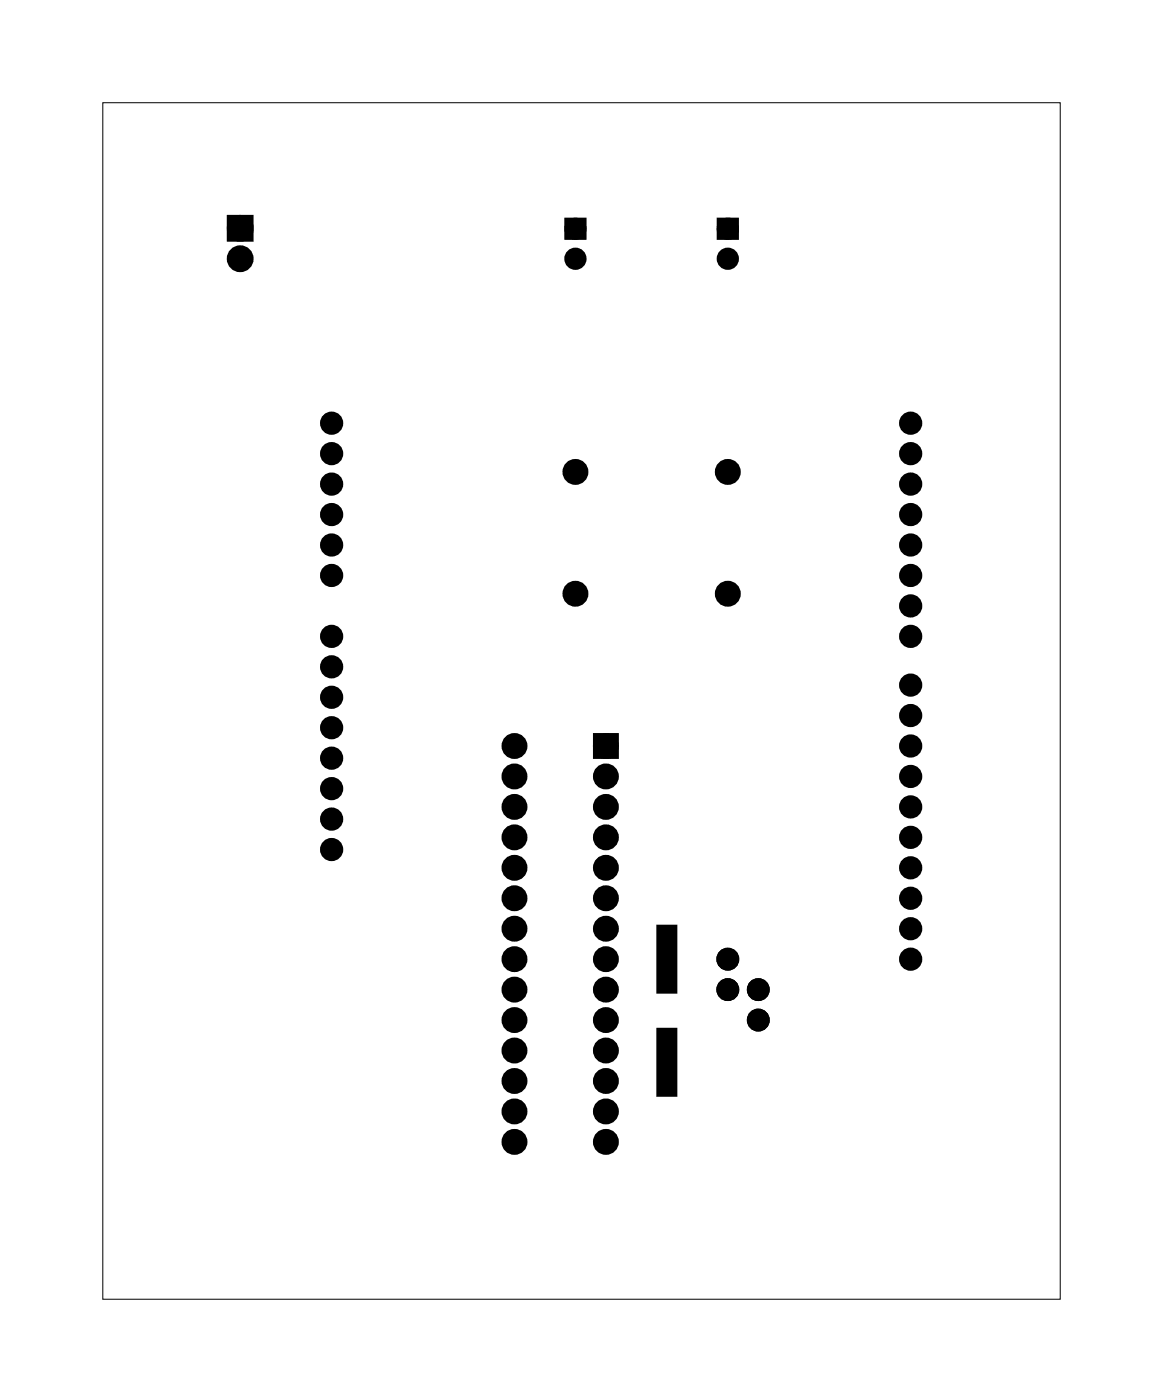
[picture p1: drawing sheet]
<svg xmlns="http://www.w3.org/2000/svg" width="97mm" height="117mm" viewBox="0 0 97 117" stroke-linecap="round" stroke-linejoin="round" font-family="sans-serif">
<path d="M8.6 8.6h79.8v99.8h-79.8z" fill="none" stroke="#000" stroke-width=".08"/>
<g fill="#000">
<circle cx="20" cy="19" r=".74"/>
<circle cx="48" cy="19.1" r=".6"/>
<circle cx="60.7" cy="19.1" r=".6"/>
<circle cx="20" cy="21.6" r=".74"/>
<circle cx="27.6" cy="35.3" r=".66"/>
<circle cx="27.6" cy="37.8" r=".66"/>
<circle cx="48" cy="39.4" r=".7"/>
<circle cx="48" cy="21.6" r=".6"/>
<circle cx="60.7" cy="39.4" r=".7"/>
<circle cx="60.7" cy="21.6" r=".6"/>
<circle cx="75.9" cy="37.8" r=".66"/>
<circle cx="75.9" cy="35.3" r=".66"/>
<circle cx="27.6" cy="45.5" r=".66"/>
<circle cx="27.6" cy="40.4" r=".66"/>
<circle cx="27.6" cy="58.2" r=".66"/>
<circle cx="27.6" cy="48" r=".66"/>
<circle cx="27.6" cy="53.1" r=".66"/>
<circle cx="27.6" cy="55.6" r=".66"/>
<circle cx="27.6" cy="42.9" r=".66"/>
<circle cx="48" cy="49.5" r=".7"/>
<circle cx="60.7" cy="49.5" r=".7"/>
<circle cx="75.9" cy="42.9" r=".66"/>
<circle cx="75.9" cy="48" r=".66"/>
<circle cx="75.9" cy="50.5" r=".66"/>
<circle cx="75.9" cy="45.5" r=".66"/>
<circle cx="75.9" cy="53.1" r=".66"/>
<circle cx="75.9" cy="40.4" r=".66"/>
<circle cx="75.9" cy="57.1" r=".66"/>
<circle cx="75.9" cy="59.7" r=".66"/>
<circle cx="27.6" cy="65.8" r=".66"/>
<circle cx="27.6" cy="60.7" r=".66"/>
<circle cx="27.6" cy="68.3" r=".66"/>
<circle cx="27.6" cy="70.9" r=".66"/>
<circle cx="27.6" cy="63.2" r=".66"/>
<circle cx="42.9" cy="67.3" r=".7"/>
<circle cx="42.9" cy="72.4" r=".7"/>
<circle cx="42.9" cy="74.9" r=".7"/>
<circle cx="42.9" cy="77.5" r=".7"/>
<circle cx="42.9" cy="69.8" r=".7"/>
<circle cx="42.9" cy="64.8" r=".7"/>
<circle cx="42.9" cy="62.2" r=".7"/>
<circle cx="50.5" cy="77.5" r=".7"/>
<circle cx="50.5" cy="67.3" r=".7"/>
<circle cx="50.5" cy="74.9" r=".7"/>
<circle cx="50.5" cy="69.8" r=".7"/>
<circle cx="50.5" cy="72.4" r=".7"/>
<circle cx="50.5" cy="62.2" r=".7"/>
<circle cx="50.5" cy="64.8" r=".7"/>
<circle cx="75.9" cy="74.9" r=".66"/>
<circle cx="75.9" cy="77.5" r=".66"/>
<circle cx="75.9" cy="62.2" r=".66"/>
<circle cx="75.9" cy="64.8" r=".66"/>
<circle cx="75.9" cy="67.3" r=".66"/>
<circle cx="75.9" cy="69.8" r=".66"/>
<circle cx="75.9" cy="72.4" r=".66"/>
<circle cx="42.9" cy="90.2" r=".7"/>
<circle cx="42.9" cy="80" r=".7"/>
<circle cx="42.9" cy="82.5" r=".7"/>
<circle cx="42.9" cy="85.1" r=".7"/>
<circle cx="42.9" cy="87.6" r=".7"/>
<circle cx="42.9" cy="95.2" r=".7"/>
<circle cx="42.9" cy="92.7" r=".7"/>
<circle cx="50.5" cy="90.2" r=".7"/>
<circle cx="50.5" cy="80" r=".7"/>
<circle cx="50.5" cy="82.5" r=".7"/>
<circle cx="50.5" cy="85.1" r=".7"/>
<circle cx="50.5" cy="87.6" r=".7"/>
<circle cx="50.5" cy="95.2" r=".7"/>
<circle cx="50.5" cy="92.7" r=".7"/>
<circle cx="60.7" cy="82.5" r=".59"/>
<circle cx="60.7" cy="80" r=".59"/>
<circle cx="63.2" cy="85.1" r=".59"/>
<circle cx="63.2" cy="82.5" r=".59"/>
<circle cx="75.9" cy="80" r=".66"/>
</g>
<g fill="none" stroke="#000" stroke-width=".61" stroke-linecap="butt">
<circle cx="27.6" cy="35.3" r=".66"/>
<circle cx="27.6" cy="37.8" r=".66"/>
<circle cx="75.9" cy="37.8" r=".66"/>
<circle cx="75.9" cy="35.3" r=".66"/>
<circle cx="27.6" cy="55.6" r=".66"/>
<circle cx="27.6" cy="40.4" r=".66"/>
<circle cx="27.6" cy="53.1" r=".66"/>
<circle cx="27.6" cy="42.9" r=".66"/>
<circle cx="27.6" cy="58.2" r=".66"/>
<circle cx="27.6" cy="45.5" r=".66"/>
<circle cx="27.6" cy="48" r=".66"/>
<circle cx="75.9" cy="57.1" r=".66"/>
<circle cx="75.9" cy="59.7" r=".66"/>
<circle cx="75.9" cy="40.4" r=".66"/>
<circle cx="75.9" cy="45.5" r=".66"/>
<circle cx="75.9" cy="53.1" r=".66"/>
<circle cx="75.9" cy="50.5" r=".66"/>
<circle cx="75.9" cy="48" r=".66"/>
<circle cx="75.9" cy="42.9" r=".66"/>
<circle cx="27.6" cy="68.3" r=".66"/>
<circle cx="27.6" cy="63.2" r=".66"/>
<circle cx="27.6" cy="70.9" r=".66"/>
<circle cx="27.6" cy="65.8" r=".66"/>
<circle cx="27.6" cy="60.7" r=".66"/>
<circle cx="75.9" cy="74.9" r=".66"/>
<circle cx="75.9" cy="69.8" r=".66"/>
<circle cx="75.9" cy="72.4" r=".66"/>
<circle cx="75.9" cy="62.2" r=".66"/>
<circle cx="75.9" cy="64.8" r=".66"/>
<circle cx="75.9" cy="67.3" r=".66"/>
<circle cx="75.9" cy="77.5" r=".66"/>
<circle cx="75.9" cy="80" r=".66"/>
</g>
<g fill="none" stroke="#000" stroke-width=".65" stroke-linecap="butt">
<path d="M47.4 18.5h1.2v1.2h-1.2zM60.1 18.5h1.2v1.2h-1.2z"/>
<circle cx="48" cy="19.1" r=".6"/>
<circle cx="60.7" cy="19.1" r=".6"/>
<circle cx="48" cy="21.6" r=".6"/>
<circle cx="60.7" cy="21.6" r=".6"/>
</g>
<path d="M19.3 18.3h1.5v1.5h-1.5zM47.4 18.5h1.2v1.2h-1.2zM60.1 18.5h1.2v1.2h-1.2zM49.8 61.5h1.4v1.4h-1.4zM54.8 77.3h1.5v5.5h-1.5zM54.8 85.9h1.5v5.5h-1.5z" fill="#000"/>
<g fill="none" stroke="#000" stroke-width=".76" stroke-linecap="butt">
<path d="M19.3 18.3h1.5v1.5h-1.5zM49.8 61.5h1.4v1.4h-1.4z"/>
<circle cx="20" cy="19" r=".74"/>
<circle cx="20" cy="21.6" r=".74"/>
<circle cx="48" cy="39.4" r=".7"/>
<circle cx="60.7" cy="39.4" r=".7"/>
<circle cx="48" cy="49.5" r=".7"/>
<circle cx="60.7" cy="49.5" r=".7"/>
<circle cx="42.9" cy="62.2" r=".7"/>
<circle cx="42.9" cy="69.8" r=".7"/>
<circle cx="42.9" cy="67.3" r=".7"/>
<circle cx="42.9" cy="74.9" r=".7"/>
<circle cx="42.9" cy="64.8" r=".7"/>
<circle cx="42.9" cy="72.4" r=".7"/>
<circle cx="42.9" cy="77.5" r=".7"/>
<circle cx="50.5" cy="62.2" r=".7"/>
<circle cx="50.5" cy="69.8" r=".7"/>
<circle cx="50.5" cy="67.3" r=".7"/>
<circle cx="50.5" cy="74.9" r=".7"/>
<circle cx="50.5" cy="64.8" r=".7"/>
<circle cx="50.5" cy="72.4" r=".7"/>
<circle cx="50.5" cy="77.5" r=".7"/>
<circle cx="42.9" cy="90.2" r=".7"/>
<circle cx="42.9" cy="85.1" r=".7"/>
<circle cx="42.9" cy="87.6" r=".7"/>
<circle cx="42.9" cy="95.2" r=".7"/>
<circle cx="42.9" cy="92.7" r=".7"/>
<circle cx="42.9" cy="82.5" r=".7"/>
<circle cx="42.9" cy="80" r=".7"/>
<circle cx="50.5" cy="90.2" r=".7"/>
<circle cx="50.5" cy="85.1" r=".7"/>
<circle cx="50.5" cy="87.6" r=".7"/>
<circle cx="50.5" cy="92.7" r=".7"/>
<circle cx="50.5" cy="95.2" r=".7"/>
<circle cx="50.5" cy="82.5" r=".7"/>
<circle cx="50.5" cy="80" r=".7"/>
</g>
<g fill="none" stroke="#000" stroke-width=".73" stroke-linecap="butt">
<circle cx="60.7" cy="80" r=".59"/>
<circle cx="60.7" cy="82.5" r=".59"/>
<circle cx="63.2" cy="82.5" r=".59"/>
<circle cx="63.2" cy="85.1" r=".59"/>
</g>
<path d="M54.8 77.3h1.5v5.5h-1.5zM54.8 85.9h1.5v5.5h-1.5z" fill="none" stroke="#000" stroke-width=".25"/>
</svg>
